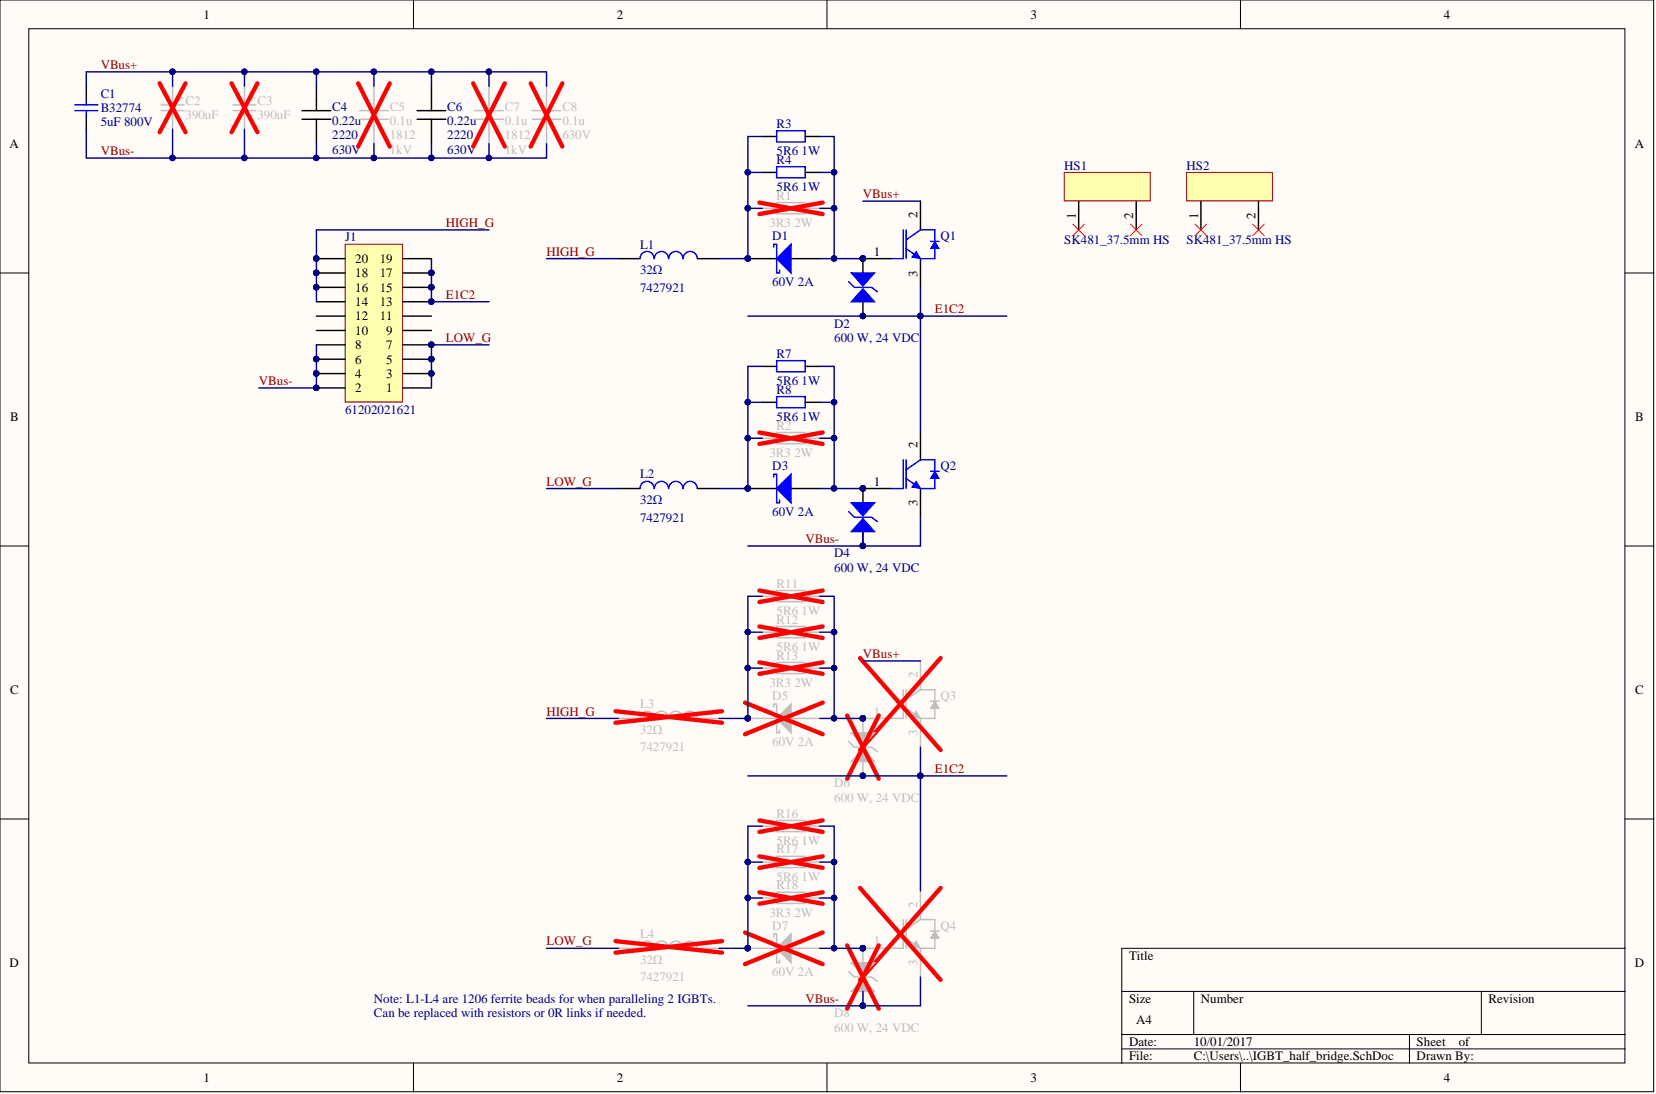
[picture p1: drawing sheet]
<svg xmlns="http://www.w3.org/2000/svg" width="292mm" height="193mm" viewBox="0 0 292 193" stroke-linecap="round" stroke-linejoin="round" font-family="sans-serif">
<defs><g id="words">
<g font-size="2.3">
<text x="35.9" y="3.3">1</text>
<text x="108.8" y="3.3">2</text>
<text x="181.8" y="3.3">3</text>
<text x="254.7" y="3.3">4</text>
<text x="1.7" y="26.1">A</text>
<text x="288.4" y="26.1">A</text>
<text x="161.9" y="38.5" transform="rotate(-90 161.9 38.5)">2</text>
<text x="189.8" y="38.7" transform="rotate(-90 189.8 38.7)">1</text>
<text x="199.9" y="38.7" transform="rotate(-90 199.9 38.7)">2</text>
<text x="211.3" y="38.7" transform="rotate(-90 211.3 38.7)">1</text>
<text x="221.5" y="38.7" transform="rotate(-90 221.5 38.7)">2</text>
<text x="62.7" y="46.4">20</text>
<text x="67" y="46.4">19</text>
<text x="154.1" y="45.1">1</text>
<text x="62.7" y="54">14</text>
<text x="62.7" y="51.4">16</text>
<text x="62.7" y="48.9">18</text>
<text x="67" y="54">13</text>
<text x="67" y="51.4">15</text>
<text x="67" y="48.9">17</text>
<text x="161.9" y="48.8" transform="rotate(-90 161.9 48.8)">3</text>
<text x="62.7" y="59.1">10</text>
<text x="62.7" y="56.5">12</text>
<text x="67" y="56.5">11</text>
<text x="68.1" y="59.1">9</text>
<text x="62.7" y="64.1">6</text>
<text x="62.7" y="61.6">8</text>
<text x="68.1" y="64.1">5</text>
<text x="68.1" y="61.6">7</text>
<text x="62.7" y="69.2">2</text>
<text x="62.7" y="66.7">4</text>
<text x="68.1" y="69.2">1</text>
<text x="68.1" y="66.7">3</text>
<text x="1.8" y="74.3">B</text>
<text x="288.4" y="74.3">B</text>
<text x="161.9" y="79.1" transform="rotate(-90 161.9 79.1)">2</text>
<text x="154.1" y="85.7">1</text>
<text x="161.9" y="89.3" transform="rotate(-90 161.9 89.3)">3</text>
<text x="1.8" y="122.4">C</text>
<text x="288.4" y="122.4">C</text>
<text x="1.7" y="170.6">D</text>
<text x="199.1" y="169.3">Title</text>
<text x="288.4" y="170.6">D</text>
<text x="199.1" y="176.9">Size</text>
<text x="211.8" y="176.9">Number</text>
<text x="262.6" y="176.9">Revision</text>
<text x="199.1" y="184.5">Date:</text>
<text x="200.4" y="180.7">A4</text>
<text x="210.6" y="184.5">10/01/2017</text>
<text x="249.9" y="184.5">Sheet</text>
<text x="257.3" y="184.5">of</text>
<text x="35.9" y="190.8">1</text>
<text x="108.8" y="190.8">2</text>
<text x="181.8" y="190.8">3</text>
<text x="199.1" y="187">File:</text>
<text x="210.6" y="187">C:\Users\..\IGBT_half_bridge.SchDoc</text>
<text x="249.9" y="187">Drawn By:</text>
<text x="254.7" y="190.8">4</text>
</g>
<g font-size="2.3" fill="#000080">
<text x="17.8" y="17.2">C1</text>
<text x="17.8" y="22.3">5uF 800V</text>
<text x="17.8" y="19.8">B32774</text>
<text x="58.6" y="22">0.22u</text>
<text x="58.6" y="19.5">C4</text>
<text x="78.9" y="22">0.22u</text>
<text x="78.9" y="19.5">C6</text>
<text x="137" y="22.6">R3</text>
<text x="58.6" y="24.6">2220</text>
<text x="58.6" y="27.1">630V</text>
<text x="78.9" y="24.6">2220</text>
<text x="78.9" y="27.1">630V</text>
<text x="137" y="28.9">R4</text>
<text x="137" y="27.4">5R6 1W</text>
<text x="187.7" y="29.9">HS1</text>
<text x="209.3" y="29.9">HS2</text>
<text x="137" y="33.7">5R6 1W</text>
<text x="60.9" y="42.6">J1</text>
<text x="112.9" y="43.8">L1</text>
<text x="136.2" y="42.3">D1</text>
<text x="165.9" y="42.3">Q1</text>
<text x="187.7" y="43.1">SK481_37.5mm HS</text>
<text x="209.3" y="43.1">SK481_37.5mm HS</text>
<text x="112.9" y="51.4">7427921</text>
<text x="112.9" y="48.4">32Ω</text>
<text x="136.2" y="50.4">60V 2A</text>
<text x="147.1" y="57.8">D2</text>
<text x="137" y="63.1">R7</text>
<text x="147.1" y="60.3">600 W, 24 VDC</text>
<text x="137" y="69.4">R8</text>
<text x="137" y="67.9">5R6 1W</text>
<text x="60.9" y="73">61202021621</text>
<text x="137" y="74.3">5R6 1W</text>
<text x="136.2" y="82.9">D3</text>
<text x="165.9" y="82.9">Q2</text>
<text x="112.9" y="84.4">L2</text>
<text x="112.9" y="89">32Ω</text>
<text x="112.9" y="92">7427921</text>
<text x="136.2" y="91">60V 2A</text>
<text x="147.1" y="98.3">D4</text>
<text x="147.1" y="100.9">600 W, 24 VDC</text>
<text x="66" y="176.9">Note: L1-L4 are 1206 ferrite beads for when paralleling 2 IGBTs.</text>
<text x="66" y="179.4">Can be replaced with resistors or 0R links if needed.</text>
</g>
<g font-size="2.3" fill="#800000">
<text x="17.8" y="12.2">VBus+</text>
<text x="17.8" y="27.4">VBus-</text>
<text x="152.2" y="35">VBus+</text>
<text x="78.6" y="40">HIGH_G</text>
<text x="96.4" y="45.1">HIGH_G</text>
<text x="78.6" y="52.7">E1C2</text>
<text x="164.9" y="55.3">E1C2</text>
<text x="78.6" y="60.3">LOW_G</text>
<text x="45.7" y="67.9">VBus-</text>
<text x="96.4" y="85.7">LOW_G</text>
<text x="142.1" y="95.8">VBus-</text>
<text x="152.2" y="116.1">VBus+</text>
<text x="96.4" y="126.2">HIGH_G</text>
<text x="164.9" y="136.4">E1C2</text>
<text x="96.4" y="166.8">LOW_G</text>
<text x="142.1" y="176.9">VBus-</text>
</g>
<g font-size="2.3" fill="#bfbebc">
<text x="32.7" y="18.5">C2</text>
<text x="32.7" y="21">390uF</text>
<text x="45.4" y="18.5">C3</text>
<text x="45.4" y="21">390uF</text>
<text x="68.7" y="22">0.1u</text>
<text x="68.7" y="19.5">C5</text>
<text x="89" y="22">0.1u</text>
<text x="89" y="19.5">C7</text>
<text x="99.2" y="22">0.1u</text>
<text x="99.2" y="19.5">C8</text>
<text x="68.7" y="24.6">1812</text>
<text x="68.7" y="27.1">1kV</text>
<text x="89" y="24.6">1812</text>
<text x="89" y="27.1">1kV</text>
<text x="99.2" y="24.6">630V</text>
<text x="137" y="35.2">R1</text>
<text x="135.7" y="40">3R3 2W</text>
<text x="137" y="75.8">R2</text>
<text x="135.7" y="80.6">3R3 2W</text>
<text x="137" y="103.7">R11</text>
<text x="137" y="110">R12</text>
<text x="137" y="108.5">5R6 1W</text>
<text x="137" y="116.3">R13</text>
<text x="137" y="114.8">5R6 1W</text>
<text x="161.9" y="119.6" transform="rotate(-90 161.9 119.6)">2</text>
<text x="112.9" y="124.9">L3</text>
<text x="135.7" y="121.1">3R3 2W</text>
<text x="136.2" y="123.4">D5</text>
<text x="165.9" y="123.4">Q3</text>
<text x="112.9" y="129.5">32Ω</text>
<text x="136.2" y="131.5">60V 2A</text>
<text x="154.1" y="126.2">1</text>
<text x="161.9" y="129.9" transform="rotate(-90 161.9 129.9)">3</text>
<text x="112.9" y="132.6">7427921</text>
<text x="147.1" y="138.9">D6</text>
<text x="147.1" y="141.4">600 W, 24 VDC</text>
<text x="137" y="149">5R6 1W</text>
<text x="137" y="144.2">R16</text>
<text x="137" y="155.4">5R6 1W</text>
<text x="137" y="150.5">R17</text>
<text x="135.7" y="161.7">3R3 2W</text>
<text x="137" y="156.9">R18</text>
<text x="161.9" y="160.2" transform="rotate(-90 161.9 160.2)">2</text>
<text x="112.9" y="165.5">L4</text>
<text x="136.2" y="164">D7</text>
<text x="154.1" y="166.8">1</text>
<text x="165.9" y="164">Q4</text>
<text x="112.9" y="173.1">7427921</text>
<text x="112.9" y="170.1">32Ω</text>
<text x="136.2" y="172.1">60V 2A</text>
<text x="161.9" y="170.4" transform="rotate(-90 161.9 170.4)">3</text>
<text x="147.1" y="179.4">D8</text>
<text x="147.1" y="182">600 W, 24 VDC</text>
</g>
</g></defs>
<g fill="#fffcf8" stroke="#000" stroke-width=".18">
<path d="M0 0h291.7v192.6h-291.7z"/>
<path d="M5.1 5.1h281.5v182.4h-281.5z"/>
</g>
<g fill="none" stroke="#000" stroke-width=".18">
<path d="M72.9 0v5.1M145.9 0v5.1M218.8 0v5.1M0 48.2h5.1M286.7 48.2h5M0 96.3h5.1M286.7 96.3h5M0 144.5h5.1M286.7 144.5h5M197.9 174.9h88.8M210.6 174.9v7.6M261.3 174.9v7.6"/>
<path d="M286.7 167.3h-88.8v20.2M72.9 187.5v5.1M145.9 187.5v5.1M197.9 182.5h88.8M197.9 185h88.8M218.8 187.5v5.1M248.6 182.5v5"/>
</g>
<path d="M162.4 35.5v5.1M152.2 45.6h5.1M162.4 45.6v5.1" fill="none" stroke="#000" stroke-width=".25"/>
<circle cx="152.2" cy="45.6" r=".48" fill="#000080" stroke="#000080" stroke-width=".18"/>
<path d="M162.4 40.6h2.5v2M162.4 45.6h2.5" fill="none" stroke="#00f" stroke-width=".25"/>
<path d="M164.9 42.6l.8 1.2h-1.6z" fill="#00f"/>
<path d="M164.9 42.6l.8 1.2h-1.6z" fill="none" stroke="#00f" stroke-width=".18"/>
<path d="M159.8 43.8l2.6 1.8M159.8 40.6v5M162.4 40.6l-2.6 1.7M164.1 42.6h1.6M164.9 43.8v1.8" fill="none" stroke="#00f" stroke-width=".25"/>
<path d="M161.6 44.4l.8 1.2-1.6-.2z" fill="#00f"/>
<path d="M161.6 44.4l.8 1.2-1.6-.2z" fill="none" stroke="#00f" stroke-width=".18"/>
<path d="M159.3 40.6v5h-2M162.4 81.1h2.5v2M162.4 86.2h2.5" fill="none" stroke="#00f" stroke-width=".25"/>
<g fill="#000080" stroke="#000080" stroke-width=".18">
<circle cx="152.2" cy="45.6" r=".48"/>
<circle cx="152.2" cy="86.1" r=".48"/>
</g>
<path d="M162.4 76v5.1M152.2 86.2h5.1M162.4 86.2v5" fill="none" stroke="#000" stroke-width=".25"/>
<path d="M164.9 83.1l.8 1.3h-1.6z" fill="#00f"/>
<path d="M164.9 83.1l.8 1.3h-1.6z" fill="none" stroke="#00f" stroke-width=".18"/>
<path d="M159.8 84.4l2.6 1.8M159.8 81.1v5.1M162.4 81.1l-2.6 1.8M164.1 83.1h1.6M164.9 84.4v1.8" fill="none" stroke="#00f" stroke-width=".25"/>
<path d="M161.6 84.9l.8 1.3-1.6-.3z" fill="#00f"/>
<path d="M161.6 84.9l.8 1.3-1.6-.3z" fill="none" stroke="#00f" stroke-width=".18"/>
<path d="M13.2 19.5h4.1M13.2 18.5h4.1M15.2 17.7v.8M15.2 19.5v.8M159.3 81.1v5.1h-2" fill="none" stroke="#00f" stroke-width=".25"/>
<circle cx="152.2" cy="86.1" r=".48" fill="#000080" stroke="#000080" stroke-width=".18"/>
<path d="M15.2 15.2v2.5M15.2 20.3v2.5" fill="none" stroke="#000" stroke-width=".25"/>
<path d="M60.9 43.1h10.1v27.8h-10.1z" fill="#ffffb0" stroke="#800000" stroke-width=".18"/>
<g fill="none" stroke="#000" stroke-width=".25">
<path d="M55.8 58.3h5.1M55.8 55.8h5.1M55.8 53.2h5.1M55.8 50.7h5.1M55.8 48.2h5.1M55.8 45.6h5.1M71 58.3h5.1M71 55.8h5.1M71 53.2h5.1M71 50.7h5.1M71 48.2h5.1M71 45.6h5.1"/>
<path d="M55.8 68.4h5.1M55.8 65.9h5.1M55.8 63.4h5.1M55.8 60.8h5.1M71 68.4h5.1M71 65.9h5.1M71 63.4h5.1M71 60.8h5.1M131.9 86.2h5.1M139.5 86.2h5.1"/>
</g>
<g fill="#000080" stroke="#000080" stroke-width=".18">
<circle cx="55.8" cy="68.4" r=".48"/>
<circle cx="76.1" cy="65.9" r=".48"/>
<circle cx="55.8" cy="65.9" r=".48"/>
<circle cx="76.1" cy="63.3" r=".48"/>
<circle cx="55.8" cy="63.3" r=".48"/>
<circle cx="76.1" cy="60.8" r=".48"/>
<circle cx="76.1" cy="53.2" r=".48"/>
<circle cx="76.1" cy="50.7" r=".48"/>
<circle cx="55.8" cy="50.7" r=".48"/>
<circle cx="76.1" cy="48.1" r=".48"/>
<circle cx="55.8" cy="48.1" r=".48"/>
<circle cx="55.8" cy="45.6" r=".48"/>
<circle cx="131.9" cy="86.1" r=".48"/>
</g>
<path d="M137 86.2l2.5-2.6v5.1z" fill="#00f"/>
<path d="M136.5 84.1v-.5h.5v5.1h.5v-.5M137 86.2l2.5-2.6v5.1z" fill="none" stroke="#00f" stroke-width=".25"/>
<g fill="#000080" stroke="#000080" stroke-width=".18">
<circle cx="131.9" cy="86.1" r=".48"/>
<circle cx="131.9" cy="45.6" r=".48"/>
</g>
<path d="M131.9 45.6h5.1M139.5 45.6h5.1" fill="none" stroke="#000" stroke-width=".25"/>
<path d="M137 45.6l2.5-2.5v5.1z" fill="#00f"/>
<path d="M136.5 43.6v-.5h.5v5.1h.5v-.6M137 45.6l2.5-2.5v5.1zM149.7 49.7l1 1h3l1 .7" fill="none" stroke="#00f" stroke-width=".25"/>
<g fill="#000080" stroke="#000080" stroke-width=".18">
<circle cx="131.9" cy="45.6" r=".48"/>
<circle cx="152.2" cy="55.7" r=".48"/>
<circle cx="152.2" cy="45.6" r=".48"/>
</g>
<path d="M152.2 45.6v2.6M152.2 53.2v2.6" fill="none" stroke="#000" stroke-width=".25"/>
<path d="M150.2 48.2h4l-2 2.2z" fill="#00f"/>
<path d="M150.2 48.2h4l-2 2.2z" fill="none" stroke="#00f" stroke-width=".25"/>
<path d="M152.2 50.9l2 2.3h-4z" fill="#00f"/>
<path d="M152.2 50.9l2 2.3h-4zM149.7 90.2l1 1h3l1 .8" fill="none" stroke="#00f" stroke-width=".25"/>
<g fill="#000080" stroke="#000080" stroke-width=".18">
<circle cx="152.2" cy="55.7" r=".48"/>
<circle cx="152.2" cy="45.6" r=".48"/>
<circle cx="152.2" cy="96.3" r=".48"/>
<circle cx="152.2" cy="86.1" r=".48"/>
</g>
<path d="M152.2 86.2v2.5M152.2 93.8v2.5" fill="none" stroke="#000" stroke-width=".25"/>
<path d="M150.2 88.7h4l-2 2.3z" fill="#00f"/>
<path d="M150.2 88.7h4l-2 2.3z" fill="none" stroke="#00f" stroke-width=".25"/>
<path d="M152.2 91.5l2 2.3h-4z" fill="#00f"/>
<path d="M152.2 91.5l2 2.3h-4z" fill="none" stroke="#00f" stroke-width=".25"/>
<g fill="#000080" stroke="#000080" stroke-width=".18">
<circle cx="152.2" cy="96.3" r=".48"/>
<circle cx="152.2" cy="86.1" r=".48"/>
</g>
<path d="M134.5 36.7h2.5M137 35.7h5v2h-5zM142.1 36.7h2.5M134.5 77.3h2.5M137 76.3h5v2h-5zM142.1 77.3h2.5" fill="none" stroke="#bfbebc" stroke-width=".25"/>
<path d="M133.9 35.7l11.2 2.1M145.1 35.7l-11.2 2.1M133.9 76.3l11.2 2M145.1 76.3l-11.2 2" fill="none" stroke="#f00" stroke-width=".76"/>
<path d="M190.3 35.5v5.1M200.4 35.5v5.1" fill="none" stroke="#000" stroke-width=".25"/>
<path d="M187.7 30.4h15.2v5h-15.2z" fill="#ffffb0" stroke="#800000" stroke-width=".18"/>
<path d="M211.8 35.5v5.1M222 35.5v5.1" fill="none" stroke="#000" stroke-width=".25"/>
<path d="M209.3 30.4h15.2v5h-15.2z" fill="#ffffb0" stroke="#800000" stroke-width=".18"/>
<path d="M189.3 39.5l2 2.1M191.3 39.5l-2 2.1M199.4 39.5l2 2.1M201.4 39.5l-2 2.1M210.8 39.5l2 2.1M212.8 39.5l-2 2.1M221 39.5l2 2.1M223 39.5l-2 2.1" fill="none" stroke="#f00" stroke-width=".18"/>
<path d="M134.5 30.4h2.5M134.5 24.1h2.5M142.1 30.4h2.5M142.1 24.1h2.5M134.5 71h2.5M134.5 64.6h2.5M142.1 71h2.5M142.1 64.6h2.5" fill="none" stroke="#000" stroke-width=".25"/>
<path d="M137 29.4h5v2h-5zM137 23.1h5v1.9h-5zM137 70h5v1.9h-5zM137 63.6h5v2h-5z" fill="none" stroke="#00f" stroke-width=".25"/>
<path d="M162.4 116.6v5.1h2.5v2M152.2 126.7h5.1M164.9 126.7h-2.5v5.1" fill="none" stroke="#bfbebc" stroke-width=".25"/>
<circle cx="152.2" cy="126.7" r=".48" fill="#000080" stroke="#000080" stroke-width=".18"/>
<path d="M164.9 123.7l.8 1.2h-1.6z" fill="#bfbebc"/>
<path d="M164.9 123.7l.8 1.2h-1.6z" fill="none" stroke="#bfbebc" stroke-width=".18"/>
<path d="M159.8 124.9l2.6 1.8M159.8 121.7v5M162.4 121.7l-2.6 1.7M164.1 123.7h1.6M164.9 124.9v1.8" fill="none" stroke="#bfbebc" stroke-width=".25"/>
<path d="M161.6 125.5l.8 1.2-1.6-.2z" fill="#bfbebc"/>
<path d="M161.6 125.5l.8 1.2-1.6-.2z" fill="none" stroke="#bfbebc" stroke-width=".18"/>
<path d="M159.3 121.7v5h-2M162.4 157.1v5.1h2.5v2M152.2 167.3h5.1M164.9 167.3h-2.5v5" fill="none" stroke="#bfbebc" stroke-width=".25"/>
<path d="M151.7 116.1l14.2 16.2M165.9 116.1l-14.2 16.2" fill="none" stroke="#f00" stroke-width=".76"/>
<g fill="#000080" stroke="#000080" stroke-width=".18">
<circle cx="152.2" cy="126.7" r=".48"/>
<circle cx="152.2" cy="167.2" r=".48"/>
</g>
<path d="M164.9 164.2l.8 1.3h-1.6z" fill="#bfbebc"/>
<path d="M164.9 164.2l.8 1.3h-1.6z" fill="none" stroke="#bfbebc" stroke-width=".18"/>
<path d="M159.8 165.5l2.6 1.8M159.8 162.2v5.1M162.4 162.2l-2.6 1.8M164.1 164.2h1.6M164.9 165.5v1.8" fill="none" stroke="#bfbebc" stroke-width=".25"/>
<path d="M161.6 166l.8 1.3-1.6-.3z" fill="#bfbebc"/>
<path d="M161.6 166l.8 1.3-1.6-.3z" fill="none" stroke="#bfbebc" stroke-width=".18"/>
<path d="M131.9 167.3h5.1M139.5 167.3h5.1M159.3 162.2v5.1h-2" fill="none" stroke="#bfbebc" stroke-width=".25"/>
<path d="M151.7 156.6l14.2 16.2M165.9 156.6l-14.2 16.2" fill="none" stroke="#f00" stroke-width=".76"/>
<g fill="#000080" stroke="#000080" stroke-width=".18">
<circle cx="152.2" cy="167.2" r=".48"/>
<circle cx="131.9" cy="167.2" r=".48"/>
</g>
<path d="M137 167.3l2.5-2.6v5.1z" fill="#bfbebc"/>
<path d="M131.9 126.7h5.1M139.5 126.7h5.1M136.5 165.2v-.5h.5v5.1h.5v-.5M137 167.3l2.5-2.6v5.1z" fill="none" stroke="#bfbebc" stroke-width=".25"/>
<path d="M131.4 164.5l13.7 5.6M145.1 164.5l-13.7 5.6" fill="none" stroke="#f00" stroke-width=".76"/>
<g fill="#000080" stroke="#000080" stroke-width=".18">
<circle cx="131.9" cy="167.2" r=".48"/>
<circle cx="131.9" cy="126.7" r=".48"/>
</g>
<path d="M137 126.7l2.5-2.5v5.1z" fill="#bfbebc"/>
<path d="M136.5 124.7v-.5h.5v5.1h.5v-.6M137 126.7l2.5-2.5v5.1zM149.7 130.8l1 1h3l1 .8M152.2 126.7v2.6M152.2 134.3v2.6" fill="none" stroke="#bfbebc" stroke-width=".25"/>
<path d="M131.4 123.9l13.7 5.6M145.1 123.9l-13.7 5.6" fill="none" stroke="#f00" stroke-width=".76"/>
<g fill="#000080" stroke="#000080" stroke-width=".18">
<circle cx="131.9" cy="126.7" r=".48"/>
<circle cx="152.2" cy="136.8" r=".48"/>
<circle cx="152.2" cy="126.7" r=".48"/>
</g>
<path d="M150.2 129.3h4l-2 2.2z" fill="#bfbebc"/>
<path d="M150.2 129.3h4l-2 2.2z" fill="none" stroke="#bfbebc" stroke-width=".25"/>
<path d="M152.2 132l2 2.3h-4z" fill="#bfbebc"/>
<path d="M152.2 132l2 2.3h-4zM149.7 171.3l1 1h3l1 .8M152.2 167.3v2.5M152.2 174.9v2.5" fill="none" stroke="#bfbebc" stroke-width=".25"/>
<path d="M149.4 126.2l5.6 11.2M155 126.2l-5.6 11.2" fill="none" stroke="#f00" stroke-width=".76"/>
<g fill="#000080" stroke="#000080" stroke-width=".18">
<circle cx="152.2" cy="136.8" r=".48"/>
<circle cx="152.2" cy="126.7" r=".48"/>
<circle cx="152.2" cy="177.4" r=".48"/>
<circle cx="152.2" cy="167.2" r=".48"/>
</g>
<path d="M150.2 169.8h4l-2 2.3z" fill="#bfbebc"/>
<path d="M150.2 169.8h4l-2 2.3z" fill="none" stroke="#bfbebc" stroke-width=".25"/>
<path d="M152.2 172.6l2 2.3h-4z" fill="#bfbebc"/>
<g fill="none" stroke="#bfbebc" stroke-width=".25">
<path d="M28.4 18.5h4.1M28.4 19.5h4.1M30.4 15.2v3.3M30.4 19.5v3.3M31.2 17.2h1M31.7 16.7v1M41.1 18.5h4.1M41.1 19.5h4.1M43.1 15.2v3.3M43.1 19.5v3.3M43.9 17.2h1M44.4 16.7v1"/>
<path d="M63.4 19.5h5.1M66 15.2v4.3M83.7 19.5h5.1M86.3 15.2v4.3M93.9 19.5h5M96.4 15.2v4.3M63.4 21h5.1M66 21v4.3M83.7 21h5.1M86.3 21v4.3M93.9 21h5M96.4 21v4.3"/>
<path d="M134.5 117.9h2.5M134.5 111.5h2.5M134.5 105.2h2.5M137 116.8h5v2h-5zM137 110.5h5v2h-5zM137 104.2h5v1.9h-5zM142.1 117.9h2.5M142.1 111.5h2.5M142.1 105.2h2.5M115.4 126.7a1.24 1.24 0 0 0-1.3-1.2 1.24 1.24 0 0 0-1.2 1.2h-3.8M117.9 126.7a1.24 1.24 0 0 0-1.2-1.2 1.24 1.24 0 0 0-1.3 1.2M120.5 126.7a1.24 1.24 0 0 0-1.3-1.2 1.24 1.24 0 0 0-1.2 1.2"/>
<path d="M123 126.7a1.24 1.24 0 0 0-1.3-1.2 1.24 1.24 0 0 0-1.2 1.2M123 126.7h3.8M134.5 158.4h2.5M134.5 152.1h2.5M134.5 145.7h2.5M137 157.4h5v2h-5zM137 151.1h5v1.9h-5zM137 144.7h5v2h-5zM142.1 158.4h2.5M142.1 152.1h2.5M142.1 145.7h2.5M115.4 167.3a1.24 1.24 0 0 0-1.3-1.3 1.24 1.24 0 0 0-1.2 1.3h-3.8"/>
<path d="M117.9 167.3a1.24 1.24 0 0 0-1.2-1.3 1.24 1.24 0 0 0-1.3 1.3M120.5 167.3a1.24 1.24 0 0 0-1.3-1.3 1.24 1.24 0 0 0-1.2 1.3M123 167.3a1.24 1.24 0 0 0-1.3-1.3 1.24 1.24 0 0 0-1.2 1.3M123 167.3h3.8M152.2 172.6l2 2.3h-4z"/>
</g>
<g fill="none" stroke="#f00" stroke-width=".76">
<path d="M28.2 14.7l4.5 8.6M32.7 14.7l-4.5 8.6M40.8 14.7l4.6 8.6M45.4 14.7l-4.6 8.6M63.2 14.7l5.5 11.2M68.7 14.7l-5.5 11.2M83.5 14.7l5.5 11.2M89 14.7l-5.5 11.2M93.6 14.7l5.6 11.2M99.2 14.7l-5.6 11.2M133.9 116.8l11.2 2.1M133.9 110.5l11.2 2"/>
<path d="M133.9 104.2l11.2 2M145.1 116.8l-11.2 2.1M145.1 110.5l-11.2 2M145.1 104.2l-11.2 2M108.6 125.5l18.8 2M127.4 125.5l-18.8 2M133.9 157.4l11.2 2M133.9 151.1l11.2 2M133.9 144.7l11.2 2M145.1 157.4l-11.2 2M145.1 151.1l-11.2 2M145.1 144.7l-11.2 2"/>
<path d="M108.6 166l18.8 2M127.4 166l-18.8 2M149.4 166.8l5.6 11.1M155 166.8l-5.6 11.1"/>
</g>
<g fill="#000080" stroke="#000080" stroke-width=".18">
<circle cx="152.2" cy="177.4" r=".48"/>
<circle cx="152.2" cy="167.2" r=".48"/>
<circle cx="55.8" cy="63.3" r=".48"/>
<circle cx="55.8" cy="65.9" r=".48"/>
<circle cx="55.8" cy="68.4" r=".48"/>
<circle cx="76.1" cy="48.1" r=".48"/>
<circle cx="76.1" cy="50.7" r=".48"/>
<circle cx="76.1" cy="53.2" r=".48"/>
<circle cx="162.3" cy="55.7" r=".48"/>
<circle cx="152.2" cy="96.3" r=".48"/>
<circle cx="147.1" cy="86.1" r=".48"/>
<circle cx="152.2" cy="86.1" r=".48"/>
<circle cx="147.1" cy="77.3" r=".48"/>
<circle cx="147.1" cy="36.7" r=".48"/>
<circle cx="147.1" cy="45.6" r=".48"/>
<circle cx="55.8" cy="50.7" r=".48"/>
<circle cx="55.8" cy="48.1" r=".48"/>
<circle cx="55.8" cy="45.6" r=".48"/>
<circle cx="131.9" cy="45.6" r=".48"/>
<circle cx="131.9" cy="36.7" r=".48"/>
<circle cx="76.1" cy="65.9" r=".48"/>
<circle cx="76.1" cy="63.3" r=".48"/>
<circle cx="76.1" cy="60.8" r=".48"/>
<circle cx="131.9" cy="86.1" r=".48"/>
<circle cx="131.9" cy="77.3" r=".48"/>
<circle cx="147.1" cy="70.9" r=".48"/>
<circle cx="131.9" cy="70.9" r=".48"/>
<circle cx="147.1" cy="30.4" r=".48"/>
<circle cx="131.9" cy="30.4" r=".48"/>
<circle cx="152.2" cy="55.7" r=".48"/>
<circle cx="162.3" cy="136.8" r=".48"/>
<circle cx="147.1" cy="167.2" r=".48"/>
<circle cx="147.1" cy="158.4" r=".48"/>
<circle cx="147.1" cy="117.8" r=".48"/>
<circle cx="147.1" cy="126.7" r=".48"/>
<circle cx="131.9" cy="126.7" r=".48"/>
<circle cx="131.9" cy="117.8" r=".48"/>
<circle cx="131.9" cy="167.2" r=".48"/>
<circle cx="131.9" cy="158.4" r=".48"/>
<circle cx="147.1" cy="152" r=".48"/>
<circle cx="131.9" cy="152" r=".48"/>
<circle cx="147.1" cy="111.5" r=".48"/>
<circle cx="131.9" cy="111.5" r=".48"/>
<circle cx="152.2" cy="136.8" r=".48"/>
<circle cx="30.4" cy="27.9" r=".48"/>
<circle cx="43.1" cy="27.9" r=".48"/>
<circle cx="30.4" cy="12.6" r=".48"/>
<circle cx="43.1" cy="12.6" r=".48"/>
<circle cx="55.8" cy="12.6" r=".48"/>
<circle cx="65.9" cy="12.6" r=".48"/>
<circle cx="76.1" cy="12.6" r=".48"/>
<circle cx="86.2" cy="12.6" r=".48"/>
<circle cx="76.1" cy="27.9" r=".48"/>
<circle cx="65.9" cy="27.9" r=".48"/>
<circle cx="86.2" cy="27.9" r=".48"/>
<circle cx="55.8" cy="27.9" r=".48"/>
<circle cx="152.2" cy="126.7" r=".48"/>
<circle cx="152.2" cy="45.6" r=".48"/>
</g>
<path d="M115.4 45.6a1.24 1.24 0 0 0-1.3-1.2 1.24 1.24 0 0 0-1.2 1.2M117.9 45.6a1.24 1.24 0 0 0-1.2-1.2 1.24 1.24 0 0 0-1.3 1.2M120.5 45.6a1.24 1.24 0 0 0-1.3-1.2 1.24 1.24 0 0 0-1.2 1.2M123 45.6a1.24 1.24 0 0 0-1.3-1.2 1.24 1.24 0 0 0-1.2 1.2M115.4 86.2a1.24 1.24 0 0 0-1.3-1.3 1.24 1.24 0 0 0-1.2 1.3M117.9 86.2a1.24 1.24 0 0 0-1.2-1.3 1.24 1.24 0 0 0-1.3 1.3M120.5 86.2a1.24 1.24 0 0 0-1.3-1.3 1.24 1.24 0 0 0-1.2 1.3M123 86.2a1.24 1.24 0 0 0-1.3-1.3 1.24 1.24 0 0 0-1.2 1.3" fill="none" stroke="#00f" stroke-width=".25"/>
<path d="M53.3 19.5h5M55.8 15.2v4.3M73.6 19.5h5M76.1 15.2v4.3M53.3 21h5M55.8 21v4.3M73.6 21h5M76.1 21v4.3M109.1 45.6h3.8M123 45.6h3.8M109.1 86.2h3.8M123 86.2h3.8" fill="none" stroke="#000" stroke-width=".25"/>
<g fill="none" stroke="#000080" stroke-width=".25">
<path d="M15.2 15.2v-2.5h27.9v2.5M30.4 12.7v2.5M43.1 12.7h43.2v2.5M55.8 12.7v2.5M66 12.7v2.5M76.1 12.7v2.5M86.3 12.7h10.1v2.5M15.2 22.8v5.1h27.9v-5.1M30.4 22.8v5.1M55.8 25.3v2.6h-12.7M55.8 27.9h10.2M66 25.3v2.6"/>
<path d="M76.1 25.3v2.6M86.3 25.3v2.6h-20.3M96.4 25.3v2.6h-10.1M134.5 36.7h-2.6v8.9h-5.1M134.5 30.4h-2.6v6.3M134.5 24.1h-2.6v6.3M144.6 36.7h2.5v8.9M144.6 24.1h2.5v12.6M144.6 30.4h2.5M152.2 35.5h10.2M76.1 45.6v7.6h10.2M86.3 40.6h-30.5v12.6"/>
<path d="M96.4 45.6h12.7M144.6 45.6h7.6M162.4 50.7v5.1h-30.5M177.6 55.8h-15.2v20.2M55.8 60.8v7.6h-10.1M86.3 60.8h-10.2v7.6M134.5 77.3h-2.6v8.9h-5.1M134.5 71h-2.6v6.3M134.5 64.6h-2.6v6.4M144.6 77.3h2.5v8.9h5.1M144.6 64.6h2.5v12.7M144.6 71h2.5"/>
<path d="M96.4 86.2h12.7M144.6 86.2h2.5M152.2 93.8v2.5M162.4 91.2v5.1h-30.5M134.5 117.9h-2.6v8.8h-5.1M134.5 111.5h-2.6v6.4M134.5 105.2h-2.6v6.3M144.6 117.9h2.5v8.8M144.6 105.2h2.5v12.7M144.6 111.5h2.5M152.2 116.6h10.2M96.4 126.7h12.7"/>
<path d="M144.6 126.7h7.6M162.4 131.8v5.1h-30.5M177.6 136.9h-15.2v20.2M134.5 158.4h-2.6v8.9h-5.1M134.5 152.1h-2.6v6.3M134.5 145.7h-2.6v6.4M144.6 158.4h2.5v8.9h5.1M144.6 145.7h2.5v12.7M144.6 152.1h2.5M96.4 167.3h12.7M144.6 167.3h2.5M152.2 174.9v2.5"/>
<path d="M162.4 172.3v5.1h-30.5"/>
</g>
<use href="#words"/>
</svg>
